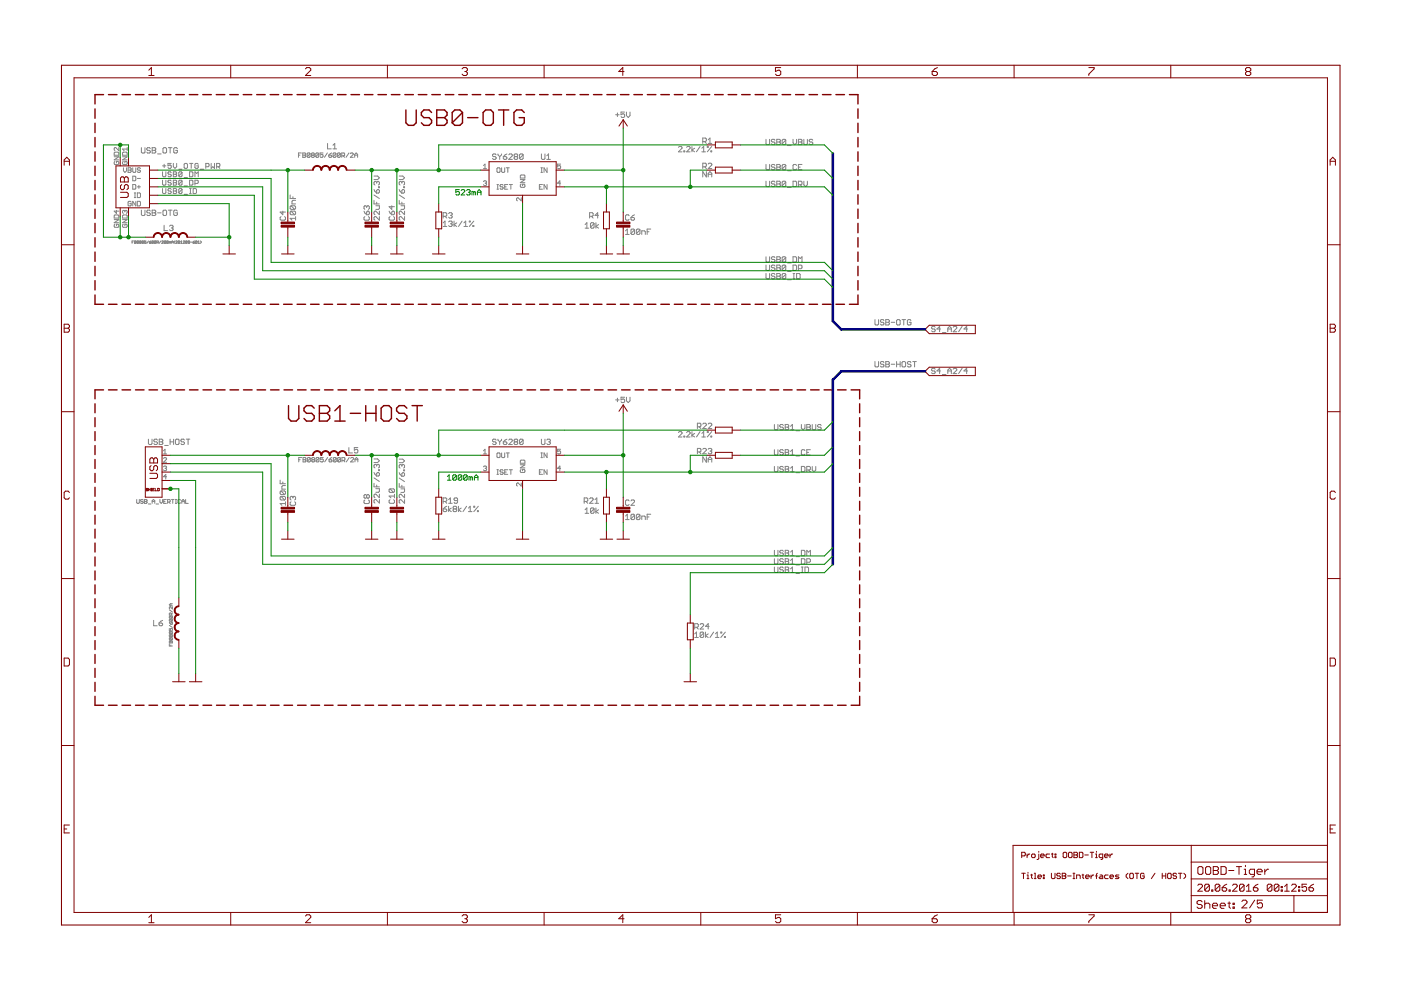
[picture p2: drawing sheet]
<svg xmlns="http://www.w3.org/2000/svg" width="420mm" height="297mm" viewBox="0 0 420 297" stroke-linecap="round" stroke-linejoin="round" font-family="sans-serif">
<g fill="none" stroke="#808080" stroke-width=".3">
<path d="M184.6 34.4h1.1M185.2 33.8v1.1M187.3 33.6h-1.1v.8l.8-.3 .3 .3v.5l-.3 .3h-.5l-.3-.3M187.9 33.6v1l.5 .6 .5-.6v-1M34.2 47h1.4l-1.4 .9h1.4M34.5 45.6h.9l.2 .2v.7h-1.4v-.7zM34.5 48.4l-.3 .2 .3 .7h.9l.2-.7-.7-.2v.5M35.6 44.2v.9l-.9-.9-.5 .2 .3 .7M36.7 47h1.4l-1.4 .9h1.4M37 48.4l-.3 .2 .3 .7h.9l.2-.7-.7-.2v.5M37 45.6h.9l.2 .2v.7h-1.4v-.7zM37 50.3v.9l.5 .5 .5-.5v-.9"/>
<path d="M38.1 44.2v.9M38.1 44.7h-1.4l.5 .4M38.4 50.3h.7l.2 .2-.2 .5 .2 .4-.2 .3h-.7zM38.4 51h.7M39.8 52.8h.7l.2 .2v1l-.2 .2h-.7zM39.8 55.3h.7l.2 .2v1l-.2 .2h-.7zM39.8 50.3v1.1l.2 .3 .7-.3v-1.1M40.3 59.2h.4M40.3 57.8h.4M40.5 57.8v1.4M41.2 56h.9M41.2 57.8h.7l.2 .3v.9l-.2 .2h-.7z"/>
<path d="M41.2 53.5h.9M41.7 55.5v1M42.1 50.5l-.7-.2-.2 .5 .7 .2 .2 .4-.2 .3-.7-.3M42.4 44.3v1.3l.3 .3h.5l.3-.3v-1.3M45.1 44.5l-.3-.2h-.5l-.3 .5 .3 .3h.5l.3 .5-.3 .3h-.5l-.3-.3M45.6 44.3h.8l.3 .2-.3 .6 .3 .5-.3 .3h-.8zM45.6 45.1h.8M47.3 46.1h1M48.7 51.5v1.2l.3 .3h.5l.2-.3v-1.2M48.7 54v1.2l.3 .3h.5l.2-.3v-1.2M48.7 56.5v1.3l.3 .2h.5l.2-.2v-1.3M48.7 49.7h1"/>
<path d="M49.1 44.3h.6l.3 .2v1.1l-.3 .3h-.6l-.2-.3v-1.1zM49.2 49.2v1M50.5 44.3h1.1M51 44.3v1.6M51.4 51.8l-.3-.3h-.5l-.2 .5 .2 .2h.5l.3 .5-.3 .3h-.5l-.2-.3M51.4 49h-1v.7l.7-.2 .3 .7-.3 .3h-.5l-.2-.3M51.4 54.3l-.3-.3h-.5l-.2 .3 .2 .5h.5l.3 .2-.3 .5h-.5l-.2-.3M51.4 56.8l-.3-.3h-.5l-.2 .3 .2 .5h.5l.3 .2-.3 .5h-.5l-.2-.2M52 49v1l.5 .5 .5-.5v-1M52 51.5h.7l.3 .3-.3 .4 .3 .5-.3 .3h-.7zM52 54h.7l.3 .3-.3 .5 .3 .4-.3 .3h-.7zM52 56.5h.7l.3 .3-.3 .5 .3 .5-.3 .2h-.7z"/>
<path d="M52 52.2h.7M52 54.8h.7M52 57.3h.7M53.2 44.5l-.3-.2h-.5l-.3 .2v1.1l.3 .3h.5l.3-.3v-.5h-.5M53.6 50.7h1M54.6 54.3v.9l-.2 .3h-.6l-.2-.3M54.6 54.3l-.2-.3h-.6l-.2 .3v.9M54.6 51.8l-.2-.3h-.6l-.2 .3v.9M54.6 56.8l-.2-.3h-.6l-.2 .3v1M54.6 51.8v.9l-.2 .3h-.6l-.2-.3M54.6 56.8v1l-.2 .2h-.6l-.2-.2M54.6 54.3l-1 .9"/>
<path d="M54.6 51.8l-1 .9M54.6 56.8l-1 1M55.2 55.7h1M55.2 53.2h1M55.2 58.3h1M55.5 49h.5l.2 .2v1l-.2 .3-.8-.3v-1zM56.9 51.5h.7l.2 .3v.9l-.2 .3h-.7zM56.9 54h.7l.2 .3v.9l-.2 .3h-.7zM56.9 58h.4M56.9 56.5h.4M56.9 49h.9M57.1 56.5v1.5"/>
<path d="M57.3 49v1.5M57.9 56.5h.8l.2 .3v1l-.2 .2h-.8zM58.5 55h.7l.3-.2v-.5l-.3-.3h-.7v1.5M58.5 53v-1.5l.5 .5 .5-.5v1.5M59.5 49.2l-.3-.2h-.5l-.2 .2v1l.2 .3 .8-.3v-.5h-.5M60.1 50.7h1M61.7 50h.8l.2-.3-.2-.7h-.8v1.5M63.3 49v1.5l.5-.5 .5 .5v-1.5M65 50h.7l.2-.3-.2-.7h-.7v1.5M65.4 50l.5 .5M87 58.4v1.1h1.6M87.8 59v.5"/>
<path d="M89.5 46.5h.5M90.4 45.8h-.9v1.4M90.8 45.8h.7l.2 .3-.2 .4 .2 .4-.2 .3h-.7zM90.8 46.5h.7M93 46.1l-.7-.3-.2 .3v.8M93 46.1v.8l-.2 .3-.7-.3M93 46.1l-.9 .8M93.6 46.5l-.2-.2 .2-.5 .7 .3-.2 .4M93.6 46.5h.5M93.6 46.5l-.2 .2 .2 .5 .7-.3-.2-.4M95.6 46.1l-.7-.3-.2 .3v.8M95.6 46.1v.8l-.2 .3-.7-.3"/>
<path d="M95.6 46.1l-.9 .8M96.9 45.8h-.9v.7l.4-.2 .5 .2-.3 .7-.6-.3M98.2 45.8l-.9 1.4M98.2 43v1.6h1.1M98.6 46.5h.7l.2 .4-.7 .3zM99.5 45.8l-.9 .7M99.9 44.6h1M99.9 43.5l.5-.5v1.6M100.8 46.1l-.7-.3-.2 .3v.8M100.8 46.1v.8l-.3 .3-.6-.3M100.8 46.1l-.9 .8M102.1 46.1l-.7-.3-.2 .3v.8"/>
<path d="M102.1 46.1v.8l-.3 .3-.6-.3M102.1 46.1l-.9 .8M102.5 46.7h.6l.3-.2-.3-.7h-.6v1.4M102.9 46.7l.5 .5M104.6 45.8l-.8 1.4M105.1 46.1l.2-.3 .6 .3-.8 1.1h.8M106.4 46.5h.9M106.4 47.2v-.9l.4-.5 .5 .5v.9M112.2 52.8h1l.6 .5-.6 .5h-1M112.2 58.4l1.6 1.1M112.2 56.8l.8 1.1M113 54.7l-.3-.3-.5 .3v.5l.2 .3"/>
<path d="M113 57.1l.2-.3 .6 .3v.5l-.3 .3h-.5zM113 54.7l.2-.3 .6 .3v.5l-.3 .3M113 54.7v.2M113.5 56h.3v.3h-.3zM119.7 58.4l1.6 1.1M119.7 56.8l.8 1.1M119.7 52.8h1.1l.5 .5-.5 .5h-1.1M120.5 54.7l.3-.3 .5 .3v.5l-.2 .3M120.5 54.7l-.3-.3-.5 .3v.5l.3 .3M120.5 54.7v.2M120.8 56.8l.5 .3v.5l-.2 .3h-.6v-.8zM121.1 56h.2v.3h-.2z"/>
<path d="M145 50.6h.9M145 54.4l.7-.2 .2 .2-.2 .5M145 49.6l.5-.4v1.4M145.5 54.9h.2M145.7 54.9l.2 .2-.2 .5-.7-.2M148.8 46.4l-.3-.3h-.5l-.3 .3 .3 .5h.5l.3 .3-.3 .6h-.5l-.3-.3M149 55.3h.5M149 56.7h.5M149 50.5l.3-.2 .7 .2v.9l-.3 .3-.7-.3zM149.3 55.3v1.4M149.3 46.1v.3l.6 .5M149.9 46.9v.9"/>
<path d="M150.4 46.1v.3l-.5 .5M150.4 50.3v1.1l.3 .3 .7-.3v-1.1M150.9 55.5l-.2-.2-.7 .2 .2 .5 .7 .2-.2 .5-.7-.2M150.9 46.9h.8l.3 .6-.3 .3h-.5l-.3-.3zM151.4 56h.4M151.8 50.3h.9M152 46.1l-1.1 .8M152.3 55.3h-.9v1.4h.9M152.3 50.3v1.4M152.6 46.4l.2-.3h.6l.2 .3v.3l-1 1.1h1M152.7 55.3h1M153.2 55.3v1.4"/>
<path d="M154.5 46.9l-.3-.2 .3-.6h.5l.3 .3-.3 .5M154.5 46.9l-.3 .3 .3 .6h.5l.3-.3-.3-.6M154.5 46.9h.5M156 53.8h1.4l-1.4 1h1.4M156.3 55.2l-.3 .3 .3 .7h.9l.2-.3-.2-.7h-.5v.5M156.3 52.5h.9l.2 .2v.7h-1.4v-.7zM156.3 59.3v.9l-.9-.9-.5 .2 .3 .7M156.9 46.4v1.1l-.3 .3h-.5l-.3-.3M156.9 46.4l-.3-.3h-.5l-.3 .3v1.1M156.9 46.4l-1.1 1.1M161.8 56h.4M162.2 51.7h.5"/>
<path d="M162.2 50.3h.5M162.4 46.1v1.4l.2 .3h.6l.2-.3v-1.4M162.5 50.3v1.4M162.7 55.3h-.9v1.4h.9M164 47.8h1.1M164 46.7l.5-.6v1.7M164.1 50.3v1.4l-.9-1.4v1.4M164.1 55.3v1.4l-.9-1.4v1.4M168.1 54.9h-.9l.7-.7v1.4M168.1 49.2h-.9v.7l.5-.3 .4 .3-.2 .7-.7-.3M203.5 44.2l.2-.3h.6l.2 .3v.2l-1 1.1h1M205.1 45.2h.3v.3h-.3z"/>
<path d="M205.9 44.2l.3-.3h.5l.3 .3v.2l-1.1 1.1h1.1M207.5 43.9v1.6M208.3 44.4l-.8 .6 .8 .5M210 43.9l-1.1 1.6M210.5 45.5h1.1M210.5 44.4l.5-.5v1.6M210.8 42.4h.8l.2-.2v-.6l-.2-.2h-.8v1.6M210.8 50h.8l.2-.3v-.5l-.2-.3h-.8v1.6M211.3 42.4l.5 .6M211.3 50l.5 .5M211.8 51.4v1.6l-1-1.6v1.6M212.1 43.9h.3v.3h-.3z"/>
<path d="M212.4 49.2l.2-.3h.6l.3 .3v.2l-1.1 1.1h1.1M212.4 53v-1l.5-.6 .6 .6v1M212.4 52.2h1.1M212.4 41.9l.5-.5v1.6M212.4 43h1.1M213.2 45.2h.2v.3h-.2zM213.4 43.9l-1.3 1.6M229.7 41.8v1.3l.3 .3h.5l.3-.3v-1.3M229.7 49.3v1.3l.3 .3h.5l.3-.3v-1.3M229.7 54.3v1.4l.3 .2h.5l.3-.2v-1.4M232.4 49.6l-.3-.3h-.5l-.3 .5 .3 .3h.5l.3 .5-.3 .3h-.5l-.3-.3M232.4 42l-.3-.2h-.5l-.3 .2 .3 .6h.5l.3 .2-.3 .6h-.5l-.3-.3"/>
<path d="M232.4 54.6l-.3-.3h-.5l-.3 .3 .3 .5h.5l.3 .3-.3 .5h-.5l-.3-.2M233 49.3h.8l.2 .3-.2 .5 .2 .5-.2 .3h-.8zM233 41.8h.8l.2 .2-.2 .6 .2 .5-.2 .3h-.8zM233 54.3h.8l.2 .3-.2 .5 .2 .6-.2 .2h-.8zM233 55.1h.8M233 42.6h.8M233 50.1h.8M235.6 49.6l-.2-.3h-.6l-.2 .3v1M235.6 42l-.2-.2h-.6l-.2 .2v1.1M235.6 54.6l-.2-.3h-.6l-.2 .3v1.1M235.6 42v1.1l-.2 .3h-.6l-.2-.3M235.6 49.6v1l-.2 .3h-.6l-.2-.3"/>
<path d="M235.6 54.6v1.1l-.2 .2h-.6l-.2-.2M235.6 54.6l-1 1.1M235.6 42l-1 1.1M235.6 49.6l-1 1M236.2 56.2h1.1M236.2 43.6h1.1M236.2 51.2h1.1M237.8 41.8v1l.6 .6 .5-.6v-1M237.8 54.3h.8l.3 .3v1.1l-.3 .2h-.8zM238.9 49.6l-.3-.3h-.5l-.3 .3v1l.3 .3h.5l.3-.3M239.4 41.8h.8l.3 .2-.3 .6 .3 .5-.3 .3h-.8zM239.4 55.4h.8l.3-.3v-.5l-.3-.3h-.8v1.6"/>
<path d="M239.4 42.6h.8M239.4 50.1h.6M240 55.4l.5 .5M240.5 49.3h-1.1v1.6h1.1M241.1 41.8v1.3l.2 .3h.6l.2-.3v-1.3M241.1 54.3v1.1l.5 .5 .5-.5v-1.1M243.8 42l-.3-.2h-.5l-.3 .2 .3 .6h.5l.3 .2-.3 .6h-.5l-.3-.3M34.2 65.8h1.4l-1.4 1h1.4M34.5 67.2l-.3 .3 .3 .6h.9l.2-.2-.2-.7h-.5v.5M34.5 64.4h.9l.2 .3v.7h-1.4v-.7zM34.9 63.1v.9l-.7-.7h1.4M36.7 65.8h1.4l-1.4 1h1.4"/>
<path d="M36.7 64.7l.3-.3h.9l.2 .3v.7h-1.4zM37 67.2l-.3 .3 .3 .6h.9l.2-.2-.2-.7h-.5v.5M37.4 63.3l-.2-.2-.5 .2 .3 .7M37.4 63.3l.3-.2 .4 .2-.2 .7M37.4 63.3v.2M39.3 60.6l-.2-.3-.7 .3v.9l.7 .2 .2-.7h-.4M39.6 72.6h.2M40.1 72.2h-.5v.7M40.3 72.2l.5 .1-.1 .6h-.4zM40.3 72.6h.4M40.7 60.3v1.4l-.9-1.4v1.4M41.2 60.3h.7l.2 .3v.9l-.2 .2h-.7z"/>
<path d="M41.6 72.3h-.5v.5M41.6 72.3l-.2 .6-.3-.1M41.6 72.3l-.5 .5M42 72.6v-.4l.3 .1-.1 .3M42 72.6h.2M42 72.6v.3l.3-.1-.1-.2M42.4 63v1.3l.3 .3h.5l.3-.3v-1.3M43.1 72.3h-.5v.5M43.1 72.3l-.2 .6-.3-.1M43.1 72.3l-.5 .5M43.8 72.2h-.5v.4h.5l-.1 .3-.4-.1M44.5 72.2l-.5 .7"/>
<path d="M44.8 72.6h.3l.2 .2-.4 .1zM45.1 63.3l-.3-.3h-.5l-.3 .5 .3 .3h.5l.3 .5-.3 .3h-.5l-.3-.3M45.3 72.2l-.5 .4M45.6 63h.8l.3 .3-.3 .5 .3 .5-.3 .3h-.8zM45.6 63.8h.8M46 72.3h-.5v.5M46 72.3l-.1 .6-.4-.1M46 72.3l-.5 .5M46.8 72.3h-.5v.5M46.8 72.3l-.2 .6-.3-.1M46.8 72.3l-.5 .5M47 72.7h.4l.1-.4-.5-.1v.7"/>
<path d="M47.2 72.7l.3 .2M47.3 63.8h1M48.2 72.2l-.4 .7M48.5 72.3h.5l-.5 .6h.5M48.9 63.3l.2-.3h.6l.3 .3v1l-.3 .3h-.6l-.2-.3zM49.2 67.5v1.6h1.1M49.7 72.3h-.5v.5M49.7 72.3l-.1 .6-.4-.1M49.7 72.3l-.5 .5M50.5 72.3h-.5v.5M50.5 72.3l-.2 .6-.3-.1M50.5 72.3l-.5 .5"/>
<path d="M50.5 63h1.1M50.8 67.8l.3-.3h.5l.3 .3-.3 .5M50.9 72.6l-.2-.1v.4M50.9 72.6v.3M50.9 72.6h.3v.3M51 63v1.6M51.4 68.3h.2M51.5 72.6h.4M51.5 72.9l.2-.7 .2 .3v.4M51.6 68.3l.3 .3-.3 .5h-.5l-.3-.2M52.4 72.2l-.2 .3 .2 .4M52.7 72.3h.5l-.5 .6h.5"/>
<path d="M53.2 63.3l-.3-.3h-.5l-.3 .3v1l.3 .3h.5l.3-.3v-.5h-.5M53.9 72.3h-.5v.5M53.9 72.3l-.1 .6-.4-.1M53.9 72.3l-.5 .5M54.2 72.9h.5M54.2 72.5l.2-.3v.7M54.9 72.3h.5l-.5 .6h.5M56.1 72.3h-.5v.5M56.1 72.3l-.1 .6-.4-.1M56.1 72.3l-.5 .5M56.9 72.6l-.5-.1 .1-.3 .4 .1v.5h-.5M57.1 72.6h.5"/>
<path d="M57.9 72.6h.3l.2 .2-.4 .1zM58.4 72.2l-.5 .4M59.1 72.3h-.5v.5M59.1 72.3l-.1 .6-.4-.1M59.1 72.3l-.5 .5M59.4 72.9h.4M59.4 72.5l.2-.3v.7M60.1 72.2l.2 .3-.2 .4M84.3 64.9l-.3 .3v.5l.3 .3h1l.3-.3v-.5l-.3-.3M84.8 63.3v1.1l-.8-.8h1.6M87.3 61.7h1.1l.2 .3v.5l-.2 .3M87.3 63.3h1.1l.2 .3v.5l-.2 .3"/>
<path d="M87.3 63.3l-.3 .3v.5l.3 .3h1.1M87.3 61.7l-.3 .3v.5l.3 .3h1.1M87.3 63.3l1.1 1.1M87.3 61.7l1.1 1.1M88.6 65.4h-1.6l.6 .6M88.6 64.9v1.1M88.6 60h-.8l-.2 .3v.8h1M109.2 63.3l.8 1.1M109.4 64.9l-.2 .3v.5l.2 .3h1.1l.3-.3v-.5l-.3-.3M110 62l-.3-.3-.5 .3v.5l.2 .3M110 62l.2-.3 .6 .3v.5l-.3 .3M110 62v.2"/>
<path d="M110.2 63.3l.6 .3v.5l-.3 .3h-.5v-.8zM112.2 60v1.1h1.6M112.7 61.7h1.1v.8l-.3 .3h-.8M113 60.6v.5M113.8 64.9v1.1l-1.1-1.1-.5 .3v.5l.2 .3M113.8 63.3v1.1l-1.1-1.1h-.3l-.2 .3v.5l.2 .3M116.7 63.3l.8 1.1M117 64.9l-.3 .3v.5l.3 .3h1l.3-.3v-.5l-.3-.3M117.5 63.6l.3-.3 .5 .3v.5l-.3 .3h-.5zM117.5 61.7v1.1l-.8-.8h1.6M119.7 60v1.1h1.6M120.2 61.7h1.1v.8l-.2 .3h-.9"/>
<path d="M120.5 60.6v.5M121.3 63.3v1.1l-1.1-1.1-.5 .3v.5l.3 .3M121.3 64.9v1.1l-1.1-1.1-.5 .3v.5l.3 .3M132.9 66.8l.6-.5v1.6M132.9 67.9h1.1M132.9 64.8h.8l.3-.2v-.6l-.3-.2h-.8v1.6M133.5 64.8l.5 .6M134.5 66.5l.3-.2h.5l.3 .2-.3 .6M134.5 64l.3-.2h.5l.3 .2-.3 .6M135.1 67.1h.2M135.1 64.6h.2M135.3 67.1l.3 .2-.3 .6h-.5l-.3-.3"/>
<path d="M135.3 64.6l.3 .2-.3 .6h-.5l-.3-.3M136.2 66.3v1.6M137 66.8l-.8 .5 .8 .6M138.6 66.3l-1.1 1.6M139.1 67.9h1.1M139.1 66.8l.6-.5v1.6M140.7 66.3h.3v.2h-.3zM141.8 67.6h.3v.3h-.3zM142.1 66.3l-1.4 1.6M175.5 67.3l.5-.5v1.6M175.5 68.4h1.1M176.8 64.8h.8l.3-.2v-.6l-.3-.2h-.8v1.6"/>
<path d="M177.4 64.8l.5 .6M178.2 67v1.1l-.3 .3h-.5l-.3-.3M178.2 67l-.3-.2h-.5l-.3 .2v1.1M178.2 67l-1.1 1.1M178.7 66.8v1.6M179.5 67.3l-.8 .5 .8 .6M179.5 64.6h-1.1l.8-.8v1.6M187.6 69.2l.5-.5v1.6M187.6 70.3h1.1M188.7 64.6l-.3-.2h-.5l-.3 .2v1.1l.3 .3h.5l.3-.3M189.2 65.2h.8l.3 .5-.3 .3h-.5l-.3-.3zM190.3 68.9v1.1l-.3 .3h-.5l-.3-.3"/>
<path d="M190.3 68.9l-.3-.2h-.5l-.3 .2v1.1M190.3 68.9l-1.1 1.1M190.3 64.4l-1.1 .8M191.9 68.9v1.1l-.3 .3h-.5l-.3-.3M191.9 68.9l-.3-.2h-.5l-.3 .2v1.1M191.9 68.9l-1.1 1.1M192.5 70.3v-1.1h.8l.2 .3v.8M194.1 69.5h.5M195.2 68.7h-1.1v1.6M229.7 77v1.3l.3 .3h.5l.3-.3v-1.3M229.7 79.5v1.3l.3 .3h.5l.3-.3v-1.3M232.4 77.2l-.3-.2h-.5l-.3 .2 .3 .6h.5l.3 .2-.3 .6h-.5l-.3-.3"/>
<path d="M232.4 79.7l-.3-.2h-.5l-.3 .2 .3 .6h.5l.3 .2-.3 .6h-.5l-.3-.3M233 79.5h.8l.2 .2-.2 .6 .2 .5-.2 .3h-.8zM233 77h.8l.2 .2-.2 .6 .2 .5-.2 .3h-.8zM233 77.8h.8M235.6 79.7v1.1l-.2 .3h-.6l-.2-.3M235.6 79.7l-.2-.2h-.6l-.2 .2v1.1M235.6 77.2l-.2-.2h-.6l-.2 .2v1.1M235.6 77.2v1.1l-.2 .3h-.6l-.2-.3M235.6 79.7l-1 1.1M235.6 77.2l-1 1.1M236.2 78.8h1.1M237.8 79.5h.8l.3 .2v1.1l-.3 .3h-.8z"/>
<path d="M237.8 77h.8l.3 .2v1.1l-.3 .3h-.8zM239.4 78.6v-1.6l.6 .5 .5-.5v1.6M229.7 82v1.3l.3 .3h.5l.3-.3v-1.3M232.4 82.3l-.3-.3h-.5l-.3 .3 .3 .5h.5l.3 .3-.3 .5h-.5l-.3-.3M233 80.3h.8M233 82h.8l.2 .3-.2 .5 .2 .5-.2 .3h-.8zM233 82.8h.8M235.6 82.3l-.2-.3h-.6l-.2 .3v1M235.6 82.3v1l-.2 .3h-.6l-.2-.3M235.6 82.3l-1 1M236.2 81.3h1.1M236.2 83.9h1.1"/>
<path d="M237.8 83.6h.6M237.8 82h.6M238.1 82v1.6M238.9 82h.8l.3 .3v1l-.3 .3h-.8zM239.4 80.5h.8l.3-.2v-.6l-.3-.2h-.8v1.6M262.4 95.8v1.4l.3 .2h.5l.3-.2v-1.4M265.1 96.1l-.3-.3h-.5l-.3 .6 .3 .2h.5l.3 .6-.3 .2h-.5l-.3-.2M265.6 95.8h.8l.3 .3-.3 .5 .3 .6-.3 .2h-.8zM265.6 96.6h.8M267.3 96.6h1M269.2 95.8h.5l.3 .3v1.1l-.3 .2h-.5l-.3-.2v-1.1zM270.5 95.8h1.1"/>
<path d="M271 95.8v1.6M273.2 96.1l-.3-.3h-.5l-.3 .3v1.1l.3 .2h.5l.3-.2v-.6h-.5M280.5 98.1l-.3-.3h-.5l-.3 .3 .3 .5h.5l.3 .3-.3 .5h-.5l-.3-.2M282.1 98.6h-1.1l.8-.8v1.6M282.6 99.7h1.1M284.2 98.6h1.1M284.2 99.4v-1l.6-.6 .5 .6v1M285.9 98.1l.2-.3h.6l.2 .3v.3l-1 1h1M288.5 97.8l-1 1.6M290.2 98.6h-1.1l.8-.8v1.6M184.6 119.9h1.1M185.2 119.3v1.1"/>
<path d="M187.3 119.1h-1.1v.8l.6-.3 .5 .3v.5l-.3 .3h-.5l-.3-.3M187.9 119.1v1l.5 .6 .5-.6v-1M262.4 108.4v1.3l.3 .3h.5l.3-.3v-1.3M265.1 108.6l-.3-.2h-.5l-.3 .5 .3 .3h.5l.3 .5-.3 .3h-.5l-.3-.3M265.6 108.4h.8l.3 .2-.3 .6 .3 .5-.3 .3h-.8zM265.6 109.2h.8M267.3 109.2h1M268.9 109.2h1.1M268.9 108.4v1.6M270 108.4v1.6M270.5 108.6l.3-.2h.5l.3 .2v1.1l-.3 .3h-.5l-.3-.3zM273.2 108.6l-.3-.2h-.5l-.3 .2 .3 .6h.5l.3 .3-.3 .5h-.5l-.3-.3"/>
<path d="M273.7 108.4h1.1M274.3 108.4v1.6M280.5 110.7l-.3-.3h-.5l-.3 .3 .3 .5h.5l.3 .3-.3 .5h-.5l-.3-.3M282.1 111.2h-1.1l.8-.8v1.6M282.6 112.3h1.1M284.2 112v-1.1l.6-.5 .5 .5v1.1M284.2 111.2h1.1M285.9 110.7l.2-.3h.6l.2 .3v.2l-1 1.1h1M288.5 110.4l-1 1.6M290.2 111.2h-1.1l.8-.8v1.6M44.5 131.6v1.4l.3 .2h.5l.3-.2v-1.4M47.2 131.9l-.3-.3h-.5l-.3 .6 .3 .2h.5l.3 .6-.3 .2h-.5l-.3-.2"/>
<path d="M47.8 131.6h.8l.2 .3-.2 .5 .2 .6-.2 .2h-.8zM47.8 132.4h.8M49 137.4l.3-.2 .7 .2-1 1.2h1M49 139.9l.7-.2 .3 .2-.3 .5M49 135.1l.5-.4v1.4M49 136.1h1M49.4 133.5h1.1M51 131.6v1.6M51 132.4h1.1M52.1 131.6v1.6M52.6 131.9l.3-.3h.5l.3 .3v1.1l-.3 .2h-.5l-.3-.2zM55.3 131.9l-.2-.3h-.6l-.2 .3 .2 .5h.6l.2 .3-.2 .5h-.6l-.2-.2"/>
<path d="M55.9 131.6h1M56.4 131.6v1.6M89.6 137.8h.4M90.5 137.1h-.9v1.4M90.9 137.1h.6l.3 .3-.3 .4 .3 .4-.3 .3h-.6zM90.9 137.8h.6M93.1 137.4l-.3-.3-.6 .3v.8M93.1 137.4v.8l-.3 .3-.6-.3M93.1 137.4l-.9 .8M93.7 137.8l-.2-.2 .2-.5 .7 .3-.3 .4M93.7 137.8h.4M93.7 137.8l-.2 .2 .2 .5 .7-.3-.3-.4"/>
<path d="M95.7 137.4l-.3-.3-.6 .3v.8M95.7 137.4v.8l-.3 .3-.6-.3M95.7 137.4l-.9 .8M96.9 137.1h-.8v.7l.6-.2 .2 .6-.2 .3-.6-.3M98.3 137.1l-.9 1.4M98.7 137.8h.6l.2 .4-.6 .3zM99.5 137.1l-.8 .7M100.8 137.4l-.2-.3-.6 .3v.8M100.8 137.4v.8l-.2 .3-.6-.3M100.8 137.4l-.8 .8M102.1 137.4l-.2-.3-.6 .3v.8M102.1 137.4v.8l-.2 .3-.6-.3"/>
<path d="M102.1 137.4l-.8 .8M102.6 138h.6l.2-.6-.2-.3h-.6v1.4M103 138l.4 .5M104.6 134.2v1.6h1.1M104.7 137.1l-.8 1.4M105.2 137.4l.2-.3 .6 .3-.8 1.1h.8M106.4 138.5v-.9l.5-.5 .4 .5v.9M106.4 137.8h.9M107.3 134.2h-1v.8l.8-.3 .2 .3v.5l-.2 .3h-.6l-.2-.3M112.2 137.6h1l.6 .5-.6 .5h-1M113 139.4l.2-.2 .6 .2v.6l-.3 .3M113 139.4l-.3-.2-.5 .2v.6l.2 .3"/>
<path d="M113 139.4v.3M119.7 137.6h1.1l.5 .6-.5 .5h-1.1M120.5 139.5l.3-.3 .5 .3v.5l-.2 .3M120.5 139.5l-.3-.3-.5 .3v.5l.3 .3M120.5 139.5v.3M145 139.9l.7-.2 .2 .2-.2 .5M145 135.1l.5-.4v1.4M145 136.1h.9M148.8 131.9l-.3-.3h-.5l-.3 .6 .3 .2h.5l.3 .6-.3 .2h-.5l-.3-.2M149 136l.3-.2 .7 .2v.9l-.3 .3-.7-.3zM149.3 131.6v.3l.6 .5M149.9 132.4v.8"/>
<path d="M150.4 131.6v.3l-.5 .5M150.4 135.8v1.1l.3 .3 .7-.3v-1.1M150.9 132.4h.8l.3 .6-.3 .2h-.5l-.3-.2zM151.8 135.8h.9M152 131.6l-1.1 .8M152.3 135.8v1.4M152.6 131.9l.2-.3h.6l.2 .3v.3l-1 1h1M154.5 132.4l-.3-.2 .3-.6h.5l.3 .3-.3 .5M154.5 132.4l-.3 .3 .3 .5h.5l.3-.2-.3-.6M154.5 132.4h.5M156 139.3h1.4l-1.4 1h1.4M156.3 137.9h.9l.2 .3v.7h-1.4v-.7z"/>
<path d="M156.9 131.9l-.3-.3h-.5l-.3 .3v1.1M156.9 131.9v1.1l-.3 .2h-.5l-.3-.2M156.9 131.9l-1.1 1.1M162.2 137.2h.5M162.2 135.8h.5M162.4 131.6v1.4l.2 .2h.6l.2-.2v-1.4M162.5 135.8v1.4M164 131.9l.3-.3h.5l.3 .3-.3 .5M164.1 135.8v1.4l-.9-1.4v1.4M164.5 132.4h.3M164.8 132.4l.3 .3-.3 .5h-.5l-.3-.2M168.1 134.7h-.9v.7l.5-.3 .4 .3-.2 .7-.7-.3"/>
<path d="M203.5 129.6l.2-.2h.6l.2 .2v.3l-1 1.1h1M205.1 130.7h.3v.3h-.3zM205.9 129.6l.3-.2h.5l.3 .2v.3l-1.1 1.1h1.1M207.5 129.4v1.6M208.3 129.9l-.8 .6 .8 .5M209.1 127.9h.9l.2-.2v-.6l-.2-.2h-.9v1.6M209.1 135.5h.9l.2-.3v-.5l-.2-.3h-.9v1.6M209.7 127.9l.5 .6M209.7 135.5l.5 .5M210 129.4l-1.1 1.6M210.5 129.9l.5-.5v1.6M210.5 131h1.1"/>
<path d="M210.8 127.1l.2-.2h.6l.2 .2v.3l-1 1.1h1M210.8 134.7l.2-.3h.6l.2 .3v.2l-1 1.1h1M211.8 136.9v1.6l-1-1.6v1.6M212.1 129.4h.3v.2h-.3zM212.4 127.1l.2-.2h.6l.3 .2v.3l-1.1 1.1h1.1M212.4 134.7l.2-.3h.6l.3 .3-.3 .5M212.4 138.5v-1l.5-.6 .6 .6v1M212.4 137.7h1.1M212.9 135.2h.3M213.2 130.7h.2v.3h-.2zM213.2 135.2l.3 .3-.3 .5h-.6l-.2-.3M213.4 129.4l-1.3 1.6"/>
<path d="M232.2 127.2v1.4l.3 .2h.5l.3-.2v-1.4M232.2 134.8v1.3l.3 .3h.5l.3-.3v-1.3M232.2 139.8v1.3l.3 .3h.5l.3-.3v-1.3M234.9 127.5l-.2-.3h-.6l-.3 .6 .3 .2h.6l.2 .6-.2 .2h-.6l-.3-.2M234.9 135l-.2-.2h-.6l-.3 .2 .3 .6h.6l.2 .2-.2 .6h-.6l-.3-.3M235.5 139.8h.8l.2 .3-.2 .5 .2 .5-.2 .3h-.8zM235.5 127.2h.8l.2 .3-.2 .5 .2 .6-.2 .2h-.8zM235.5 134.8h.8l.2 .2-.2 .6 .2 .5-.2 .3h-.8zM235.5 128h.8M235.5 135.6h.8M237.1 127.8l.5-.6v1.6M237.1 135.3l.5-.5v1.6"/>
<path d="M237.1 128.8h1.1M237.1 136.4h1.1M238.7 129.1h1.1M238.7 136.7h1.1M240.3 139.8h.8l.3 .3v1l-.3 .3h-.8zM240.3 127.2v1.1l.6 .5 .5-.5v-1.1M241.4 135l-.3-.2h-.5l-.3 .2v1.1l.3 .3h.5l.3-.3M242 127.2h.8l.2 .3-.2 .5 .2 .6-.2 .2h-.8zM242 128h.8M242 135.6h.5M243 134.8h-1v1.6h1M243.6 127.2v1.4l.2 .2h.6l.2-.2v-1.4"/>
<path d="M243.6 139.8v1.1l.5 .5 .5-.5v-1.1M246.3 127.5l-.3-.3h-.5l-.3 .3 .3 .5h.5l.3 .3-.3 .5h-.5l-.3-.2M41 149.7v1l.2 .2 .6-.2v-1M42.9 149.9l-.1-.2-.6 .2 .2 .4 .5 .2-.1 .4-.6-.2M43.3 149.7l.8 .2-.2 .4 .2 .4-.2 .2h-.6zM43.3 150.3h.6M44.5 151.1h.8M45.6 150.9v-.8l.4-.4 .4 .4v.8M45.6 150.3h.8M46.8 151.1h.8M48 149.7v.8l.3 .4 .4-.4v-.8M49.1 150.3h.4"/>
<path d="M49.5 140.4h.2M49.7 140.4l.3 .2-.3 .5-.7-.3M49.9 149.7h-.8v1.2h.8M50 142.9h-1l.7-.7v1.4M50.3 150.5h.5l.2-.2-.2-.6h-.5v1.2M50.7 150.5l.3 .4M51.4 149.7h.8M51.8 149.7v1.2M52.6 150.9h.4M52.6 149.7h.4M52.8 149.7v1.2M54.1 149.9l-.2-.2-.5 .2v.8l.2 .2 .5-.2"/>
<path d="M54.5 150.3h.8M54.5 150.9v-.8l.4-.4 .4 .4v.8M55.7 149.7v1.2h.8M84 143.9v1.1h1.6M84.3 147.2l-.3 .2v.6l.3 .2h1M84.3 148.8h1l.3 .3v.5l-.3 .3M84.3 147.2h1l.3 .2v.6l-.3 .2M84.3 148.8l-.3 .3v.5l.3 .3h1M84.3 148.8l1 1.1M84.3 147.2l1 1M84.8 144.5v.5M85.6 150.9h-1.6l.5 .6"/>
<path d="M85.6 150.4v1.1M85.6 145.5h-.8l-.3 .3v.8h1.1M87.3 150.4l-.3 .3v.5l.3 .3h1.1l.2-.3v-.5l-.2-.3M87.8 149.1l.3-.3 .5 .3v.5l-.2 .3M87.8 149.1l-.2-.3-.6 .3v.5l.3 .3M87.8 149.1v.2M109.4 149.9l-.2 .2v.6l.2 .2h1.1l.3-.2v-.6l-.3-.2M110 148.5l-.3-.2-.5 .2v.6l.2 .2 .6-.2M110 148.5l.2-.2 .6 .2v.6l-.3 .2-.5-.2M110 148.5v.6M112.2 144.9v1h1.6M112.2 143.2l1.6 1.1"/>
<path d="M112.2 141.6l.8 1.1M112.7 146.5h1.1v.8l-.3 .3h-.8M113 141.9l.2-.3 .6 .3v.5l-.3 .3h-.5zM113 145.4v.5M113.5 140.8h.3v.3h-.3zM113.8 148.1v1.1l-1.1-1.1h-.3l-.2 .3v.5l.2 .3M113.8 149.7v1.1l-1.1-1.1h-.3l-.2 .3v.5l.2 .3M117 149.8l-.3 .3v.5l.3 .3h1l.3-.3v-.5l-.3-.3M117 146.5h1l.3 .3v.5l-.3 .3M117 146.5l-.3 .3v.5l.3 .3h1M117 146.5l1 1.1M118.3 148.1v1.1"/>
<path d="M118.3 148.7h-1.6l.5 .5M119.7 144.9v1.1h1.6M119.7 143.3l1.6 1.1M119.7 141.7l.8 1M120.2 146.5h1.1v.8l-.2 .3h-.9M120.5 145.5v.5M120.8 141.7l.5 .2v.6l-.2 .2h-.6v-.8zM121.1 140.9h.2v.2h-.2zM121.3 148.1v1.1l-1.1-1.1-.5 .3v.5l.3 .3M121.3 149.8v1.1l-1.1-1.1-.5 .3v.5l.3 .3M132.9 150.3h.8l.3-.2v-.6l-.3-.3h-.8v1.7M132.9 152.5h.8l.3 .6-.3 .3h-.5l-.3-.3z"/>
<path d="M133.5 150.3l.5 .6M134 151.7l-1.1 .8M134.5 150.9h1.1M134.5 151.7v1.7M134.5 149.8l.6-.6v1.7M135.3 152.3l-.8 .5 .8 .6M136.1 152.5l-.2 .3 .2 .6h.6l.3-.3-.3-.6M136.1 152.5h.6M136.1 152.5l-.2-.2 .2-.6h.6l.3 .3-.3 .5M137.2 150.1h-.8l-.2-.3 .2-.6h.6l.2 .3v1.1l-.2 .3h-.6l-.2-.3M137.5 151.7v1.7M138.3 152.3l-.8 .5 .8 .6"/>
<path d="M139.9 151.7l-1 1.7M140.5 152.3l.5-.6v1.7M140.5 153.4h1M142.1 151.7h.3v.3h-.3zM143.2 153.1h.2v.3h-.2zM143.4 151.7l-1.3 1.7M145.5 140.4h.2M145.7 140.4l.2 .2-.2 .5-.7-.3M149 140.8h.5M149 142.2h.5M149.3 140.8v1.4M150.9 141l-.2-.2-.7 .2 .2 .5 .7 .2-.2 .5-.7-.2"/>
<path d="M151.4 141.5h.4M152.3 140.8h-.9v1.4h.9M152.7 140.8h1M153.2 140.8v1.4M156.3 140.7l-.3 .2 .3 .7h.9l.2-.2-.2-.7h-.5v.5M156.3 144.8v.9l-.9-.9-.5 .2 .3 .7M161.8 141.5h.4M162.7 140.8h-.9v1.4h.9M164.1 140.8v1.4l-.9-1.4v1.4M168.1 140.4h-.9l.7-.7v1.4M175.2 150.3h.8l.3-.2v-.6l-.3-.3h-.8v1.7M175.5 152.8l.5-.5v1.6"/>
<path d="M175.5 153.9h1.1M175.7 150.3l.6 .6M176.8 149.5l.3-.3h.5l.3 .3v.3l-1.1 1.1h1.1M178.2 152.5l-.3-.2h-.5l-.3 .2v1.1M178.2 152.5v1.1l-.3 .3h-.5l-.3-.3M178.2 152.5l-1.1 1.1M178.4 150.9h1.1M178.4 149.8l.6-.6v1.7M178.7 152.3v1.6M179.5 152.8l-.8 .5 .8 .6M187.6 154.7l.5-.6v1.6M187.6 155.7h1.1"/>
<path d="M188.7 150.1l-.3-.2h-.5l-.3 .2v1.1l.3 .3h.5l.3-.3M189.2 150.1l.3-.2h.5l.3 .2v.3l-1.1 1.1h1.1M190.3 154.4l-.3-.3h-.5l-.3 .3v1.1M190.3 154.4v1.1l-.3 .2h-.5l-.3-.2M190.3 154.4l-1.1 1.1M191.9 154.4l-.3-.3h-.5l-.3 .3v1.1M191.9 154.4v1.1l-.3 .2h-.5l-.3-.2M191.9 154.4l-1.1 1.1M192.5 155.7v-1h.8l.2 .2v.8M194.1 154.9h.5M195.2 154.1h-1.1v1.6M234.9 140.1l-.2-.3h-.6l-.3 .5 .3 .3h.6l.2 .5-.2 .3h-.6l-.3-.3"/>
<path d="M235.5 140.6h.8M237.1 141.4h1.1M237.1 140.3l.5-.5v1.6M238.7 141.7h1.1M242 140.9h.8l.2-.3v-.5l-.2-.3h-.8v1.6M242.5 140.9l.5 .5M232.2 165v1.3l.3 .3h.5l.3-.3v-1.3M232.2 167.5v1.3l.3 .3h.5l.3-.3v-1.3M232.2 170v1.3l.3 .3h.5l.3-.3v-1.3M234.9 165.2l-.2-.2h-.6l-.3 .5 .3 .3h.6l.2 .5-.2 .3h-.6l-.3-.3M234.9 167.7l-.2-.2h-.6l-.3 .2 .3 .6h.6l.2 .2-.2 .6h-.6l-.3-.3M234.9 170.2l-.2-.2h-.6l-.3 .5 .3 .3h.6l.2 .5-.2 .3h-.6l-.3-.3"/>
<path d="M235.5 165h.8l.2 .2-.2 .6 .2 .5-.2 .3h-.8zM235.5 167.5h.8l.2 .2-.2 .6 .2 .5-.2 .3h-.8zM235.5 170h.8l.2 .2-.2 .6 .2 .5-.2 .3h-.8zM235.5 165.8h.8M235.5 168.3h.8M235.5 170.8h.8M237.1 165.5l.5-.5v1.6M237.1 168l.5-.5v1.6M237.1 170.5l.5-.5v1.6M237.1 166.6h1.1M237.1 169.1h1.1M237.1 171.6h1.1"/>
<path d="M238.7 166.8h1.1M238.7 169.3h1.1M238.7 171.9h1.1M240.3 165h.8l.3 .2v1.1l-.3 .3h-.8zM240.3 167.5h.8l.3 .2v1.1l-.3 .3h-.8zM240.3 171.6h.6M240.3 170h.6M240.6 170v1.6M241.4 170h.8l.3 .2v1.1l-.3 .3h-.8zM242 166.6v-1.6l.5 .5 .5-.5v1.6M242 168.5h.8l.2-.2v-.6l-.2-.2h-.8v1.6M46.1 185.9v1.7h1"/>
<path d="M47.7 186.8h.8l.3 .5-.3 .3h-.5l-.3-.3zM48.8 185.9l-1.1 .9M50.8 193v.6h.9M50.8 188.4v.6h.4l-.1-.5 .5-.1v.6M50.8 192.2l.8-.1 .1 .6h-.9zM50.8 187.5l.9 .6M50.8 186.5l.4 .6M50.8 182.8l.9 .6M50.9 184.7l-.1 .4 .8 .2M50.9 185.6l-.1 .5 .8 .1M50.9 189.3l-.1 .5 .8 .1M50.9 191.2l-.1 .4 .8 .2"/>
<path d="M50.9 184.7h.7v.6M50.9 185.6h.7v.6M50.9 189.3h.7v.6M50.9 191.2h.7v.6M50.9 191.2l.7 .6M50.9 189.3l.7 .6M50.9 185.6l.7 .6M50.9 184.7l.7 .6M51.2 181v.6M51.2 186.7l.4-.2 .1 .5-.5 .1zM51.2 190.4v.3M51.2 192.2v.5"/>
<path d="M51.2 193.3v.3M51.2 190.4h-.4l.1 .4 .3-.1M51.2 190.4h.5l-.1 .4-.4-.1M51.4 184.4l-.2-.7-.4 .2v.5h.9M51.7 181.9v.6l-.6-.6-.3 .2 .1 .4M51.7 183.7l-.3 .4M51.7 181h-.6l-.3 .3 .3 .3h.6M208.3 190l.6-.5v1.6M208.3 191.1h1.1M208.3 188h.8l.3-.3v-.5l-.3-.3h-.8v1.7M208.9 188l.5 .6M210 187.2l.2-.3h.6l.2 .3v.3l-1 1.1h1"/>
<path d="M211 189.7v1.1l-.2 .3h-.6l-.2-.3M211 189.7l-.2-.2h-.6l-.2 .2v1.1M211 189.7l-1 1.1M211.6 189.5v1.6M212.4 190l-.8 .5 .8 .6M212.7 187.7h-1.1l.8-.8v1.7M214 189.5l-1.1 1.6M214.6 191.1h1M214.6 190l.5-.5v1.6M216.2 189.5h.3v.2h-.3zM217.3 190.8h.2v.3h-.2zM217.5 189.5l-1.3 1.6"/>
</g>
<g fill="none" stroke="#800000" stroke-width=".42">
<path d="M28.5 32.6v2.9M28.5 36.9v2.8M31.1 28.4h-2.6v2.8M32.5 28.4h2.6M36.6 28.4h2.5M40.6 28.4h2.6M44.7 28.4h2.5M48.7 28.4h2.5M52.7 28.4h2.6M56.8 28.4h2.5M60.8 28.4h2.6M64.9 28.4h2.5"/>
<path d="M68.9 28.4h2.6M72.9 28.4h2.6M77 28.4h2.5M81 28.4h2.6M85 28.4h2.6M89.1 28.4h2.6M93.1 28.4h2.6M97.2 28.4h2.5M101.2 28.4h2.6M105.3 28.4h2.5M109.3 28.4h2.5M113.3 28.4h2.6"/>
<path d="M117.4 28.4h2.5M121.4 28.4h2.6M121.7 33v3.8l.8 .8h1.5l.8-.8v-3.8M125.5 28.4h2.5M129.4 33.7l-.7-.7h-1.6l-.7 .7v.8l.7 .8h1.6l.7 .7v.8l-.7 .8h-1.6l-.7-.8M129.5 28.4h2.6M131 33h2.3l.8 .7v.8l-.8 .8 .8 .7v.8l-.8 .8h-2.3zM131 35.3h2.3M133.5 28.4h2.6M137.6 28.4h2.5M138.7 33.7v3.1l-.8 .8h-1.5l-.8-.8M138.7 33.7l-.8-.7h-1.5l-.8 .7v3.1"/>
<path d="M138.7 33.7l-3.1 3.1M140.3 35.3h3M141.6 28.4h2.6M144.9 33.7l.7-.7h1.6l.8 .7v3.1l-.8 .8h-1.6l-.7-.8zM145.7 28.4h2.5M149.5 33h3.1M149.7 28.4h2.6M151 33v4.6M153.7 28.4h2.6M157.2 33.7l-.7-.7h-1.6l-.8 .7v3.1l.8 .8h1.6l.7-.8v-1.5h-1.5M157.8 28.4h2.5M161.8 28.4h2.6"/>
<path d="M165.9 28.4h2.5M169.9 28.4h2.6M173.9 28.4h2.6M178 28.4h2.5M182 28.4h2.6M186.1 28.4h2.5M190.1 28.4h2.6M194.1 28.4h2.6M198.2 28.4h2.5M202.2 28.4h2.6M206.3 28.4h2.5M210.3 28.4h2.6"/>
<path d="M214.3 28.4h2.6M218.4 28.4h2.5M222.4 28.4h2.6M226.5 28.4h2.5M230.5 28.4h2.6M234.5 28.4h2.6M238.6 28.4h2.5M242.6 28.4h2.6M246.7 28.4h2.5M250.7 28.4h2.6M254.7 28.4h2.6v2.8M257.3 32.6v2.9"/>
<path d="M257.3 36.9v2.8M28.5 41.2v2.8M28.5 45.5v2.8M28.5 49.8v2.8M28.5 54.1v2.8M28.5 58.4v2.8M257.3 41.2v2.8M257.3 45.5v2.8M257.3 49.8v2.8M257.3 54.1v2.8M257.3 58.4v2.8M28.5 62.7v2.8"/>
<path d="M28.5 67v2.8M28.5 71.2v2.8M28.5 75.5v2.8M28.5 79.8v2.8M257.3 62.7v2.8M257.3 67v2.8M257.3 71.2v2.8M257.3 75.5v2.8M257.3 79.8v2.8M28.5 84.1v2.8M28.5 88.4v2.8h2.6M32.5 91.2h2.6"/>
<path d="M36.6 91.2h2.5M40.6 91.2h2.6M44.7 91.2h2.5M48.7 91.2h2.5M52.7 91.2h2.6M56.8 91.2h2.5M60.8 91.2h2.6M64.9 91.2h2.5M68.9 91.2h2.6M72.9 91.2h2.6M77 91.2h2.5M81 91.2h2.6"/>
<path d="M85 91.2h2.6M89.1 91.2h2.6M93.1 91.2h2.6M97.2 91.2h2.5M101.2 91.2h2.6M105.3 91.2h2.5M109.3 91.2h2.5M113.3 91.2h2.6M117.4 91.2h2.5M121.4 91.2h2.6M125.5 91.2h2.5M129.5 91.2h2.6"/>
<path d="M133.5 91.2h2.6M137.6 91.2h2.5M141.6 91.2h2.6M145.7 91.2h2.5M149.7 91.2h2.6M153.7 91.2h2.6M157.8 91.2h2.5M161.8 91.2h2.6M165.9 91.2h2.5M169.9 91.2h2.6M173.9 91.2h2.6M178 91.2h2.5"/>
<path d="M182 91.2h2.6M186.1 91.2h2.5M190.1 91.2h2.6M194.1 91.2h2.6M198.2 91.2h2.5M202.2 91.2h2.6M206.3 91.2h2.5M210.3 91.2h2.6M214.3 91.2h2.6M218.4 91.2h2.5M222.4 91.2h2.6M226.5 91.2h2.5"/>
<path d="M230.5 91.2h2.6M234.5 91.2h2.6M238.6 91.2h2.5M242.6 91.2h2.6M246.7 91.2h2.5M250.7 91.2h2.6M257.3 84.1v2.8M257.3 88.4v2.8h-2.6M31.1 116.9h-2.6v2.6M32.5 116.9h2.6M36.6 116.9h2.6M40.6 116.9h2.6"/>
<path d="M44.7 116.9h2.5M48.7 116.9h2.6M52.8 116.9h2.6M56.8 116.9h2.6M60.9 116.9h2.6M64.9 116.9h2.6M69 116.9h2.5M73 116.9h2.6M77.1 116.9h2.6M81.1 116.9h2.6M85.2 116.9h2.5M89.2 116.9h2.6"/>
<path d="M93.3 116.9h2.5M97.3 116.9h2.6M101.4 116.9h2.5M105.4 116.9h2.6M109.5 116.9h2.5M113.5 116.9h2.6M117.6 116.9h2.5M121.6 116.9h2.6M125.7 116.9h2.5M129.7 116.9h2.6M133.8 116.9h2.5M137.8 116.9h2.6"/>
<path d="M141.9 116.9h2.5M145.9 116.9h2.6M150 116.9h2.5M154 116.9h2.6M158.1 116.9h2.5M162.1 116.9h2.6M166.2 116.9h2.5M170.2 116.9h2.6M174.3 116.9h2.5M178.3 116.9h2.6M182.4 116.9h2.5M186.4 116.9h2.6"/>
<path d="M190.5 116.9h2.5M194.5 116.9h2.6M198.5 116.9h2.6M202.6 116.9h2.6M206.7 116.9h2.5M210.7 116.9h2.6M214.8 116.9h2.5M218.8 116.9h2.6M222.8 116.9h2.6M226.9 116.9h2.6M230.9 116.9h2.6M235 116.9h2.6"/>
<path d="M239 116.9h2.6M243.1 116.9h2.6M247.1 116.9h2.6M251.2 116.9h2.5M255.2 116.9h2.6v2.6M28.5 121v2.7M28.5 125.2v2.7M28.5 129.4v2.7M28.5 133.6v2.6M28.5 137.7v2.7M86.5 121.6v3.8l.8 .8h1.5l.8-.8v-3.8M94.2 122.3l-.7-.7h-1.6l-.7 .7v.8l.7 .8h1.6l.7 .8v.7l-.7 .8h-1.6l-.7-.8"/>
<path d="M95.8 121.6h2.3l.8 .7v.8l-.8 .8 .8 .8v.7l-.8 .8h-2.3zM95.8 123.9h2.3M100.4 126.2h3.1M100.4 123.1l1.6-1.5v4.6M105.1 123.9h3M109.7 123.9h3.1M109.7 121.6v4.6M112.8 121.6v4.6M114.3 122.3l.8-.7h1.5l.8 .7v3.1l-.8 .8h-1.5l-.8-.8zM122 122.3l-.8-.7h-1.5l-.8 .7v.8l.8 .8h1.5l.8 .8v.7l-.8 .8h-1.5l-.8-.8M123.6 121.6h3.1M125.1 121.6v4.6"/>
<path d="M257.8 121v2.7M257.8 125.2v2.7M257.8 129.4v2.7M257.8 133.6v2.6M257.8 137.7v2.7M28.5 141.9v2.7M28.5 146.1v2.7M28.5 150.3v2.7M28.5 154.4v2.7M28.5 158.6v2.7M257.8 141.9v2.7M257.8 146.1v2.7"/>
<path d="M257.8 150.3v2.7M257.8 154.4v2.7M257.8 158.6v2.7M28.5 162.8v2.7M28.5 166.9v2.8M28.5 171.1v2.7M28.5 175.3v2.7M28.5 179.5v2.7M257.8 162.8v2.7M257.8 166.9v2.8M257.8 171.1v2.7M257.8 175.3v2.7"/>
<path d="M257.8 179.5v2.7M28.5 183.6v2.7M28.5 187.8v2.7M28.5 192v2.7M28.5 196.2v2.7M257.8 183.6v2.7M257.8 187.8v2.7M257.8 192v2.7M257.8 196.2v2.7M28.5 200.3v2.7M28.5 204.5v2.7M28.5 208.7v2.7h2.6"/>
<path d="M32.5 211.4h2.6M36.6 211.4h2.6M40.6 211.4h2.6M44.7 211.4h2.5M48.7 211.4h2.6M52.8 211.4h2.6M56.8 211.4h2.6M60.9 211.4h2.6M64.9 211.4h2.6M69 211.4h2.5M73 211.4h2.6M77.1 211.4h2.6"/>
<path d="M81.1 211.4h2.6M85.2 211.4h2.5M89.2 211.4h2.6M93.3 211.4h2.5M97.3 211.4h2.6M101.4 211.4h2.5M105.4 211.4h2.6M109.5 211.4h2.5M113.5 211.4h2.6M117.6 211.4h2.5M121.6 211.4h2.6M125.7 211.4h2.5"/>
<path d="M129.7 211.4h2.6M133.8 211.4h2.5M137.8 211.4h2.6M141.9 211.4h2.5M145.9 211.4h2.6M150 211.4h2.5M154 211.4h2.6M158.1 211.4h2.5M162.1 211.4h2.6M166.2 211.4h2.5M170.2 211.4h2.6M174.3 211.4h2.5"/>
<path d="M178.3 211.4h2.6M182.4 211.4h2.5M186.4 211.4h2.6M190.5 211.4h2.5M194.5 211.4h2.6M198.5 211.4h2.6M202.6 211.4h2.6M206.7 211.4h2.5M210.7 211.4h2.6M214.8 211.4h2.5M218.8 211.4h2.6M222.8 211.4h2.6"/>
<path d="M226.9 211.4h2.6M230.9 211.4h2.6M235 211.4h2.6M239 211.4h2.6M243.1 211.4h2.6M247.1 211.4h2.6M251.2 211.4h2.5M257.8 208.7v2.7h-2.6M257.8 200.3v2.7M257.8 204.5v2.7"/>
</g>
<g fill="none" stroke="#800000" stroke-width=".3">
<path d="M69.2 19.6v3.7M116.2 19.6v3.7M163.2 19.6v3.7M210.2 19.6v3.7M257.1 19.6v3.7M304.1 19.6v3.7M351.1 19.6v3.7M22.2 23.3h375.9v250.2h-375.9zM44.6 21l.8-.7v2.3M44.6 22.6h1.6M91.6 20.6l.4-.3h.8l.4 .3v.4l-1.6 1.6h1.6M138.6 20.6l.4-.3h.8l.4 .3v.4l-.4 .4"/>
<path d="M139.4 21.4h.4M139.8 21.4l.4 .4v.4l-.4 .4h-.8l-.4-.4M186.9 35.9v2.5M186.9 35.9l-1.3 1.9M186.9 35.9l1.3 1.9M187.2 21.4h-1.6l1.2-1.1v2.3M234.1 20.3h-1.5v1.1l.8-.4h.3l.4 .4v.8l-.4 .4h-.7l-.4-.4M279.5 21.4h1.2l.4 .4v.4l-.4 .4h-.7l-.5-.4zM281.1 20.3l-.8 .3-.8 .8M326.5 20.3h1.6v.3l-1.6 1.6v.4M373.9 21.4l-.4-.4v-.4l.4-.3h.8l.4 .3v.4l-.4 .4M373.9 21.4l-.4 .4v.4l.4 .4h.8l.4-.4v-.4l-.4-.4"/>
<path d="M373.9 21.4h.8M19.2 49.5v-1.6l.8-.8 .8 .8v1.6M19.2 48.3h1.6M34.8 49.7h10v12.6h-10zM36 47.2v2.5M36.1 57.6h2l.4 .4v.8l-.4 .4h-2M36.1 53.4l.4-.4h.4l.4 .4 .4-.4h.4l.4 .4v1.1h-2.4zM36.5 55.3l-.4 .4v.8l.4 .4h.4l.4-.4v-.8l.4-.4h.4l.4 .4v.8l-.4 .4M37.3 53.4v1.1M38.5 47.2v2.5M44.8 58.5h2.5M44.8 56h2.5"/>
<path d="M44.8 51h2.5M44.8 53.5h2.5M91.4 51h2.5M103.9 51h2.5M144.1 56h2.6M144.1 51h2.6M146.7 48.5h20.1v10h-20.1zM156.7 58.5v2.5M166.8 56h2.5M166.8 51h2.5M212 51h2.5M212 43.4h2.5"/>
<path d="M214.5 42.6h5.1v1.7h-5.1zM214.5 50.1h5.1v1.8h-5.1zM219.6 51h2.5M219.6 43.4h2.5M398.9 48.3h1.6M398.9 49.5v-1.6l.8-.8 .8 .8v1.6M18.4 73.4h3.8M36 62.3v2.5M38.5 62.3v2.5M43.6 71.1h2.5M44.8 61h2.5M56.2 71.1h2.5"/>
<path d="M66.8 76.1h3.8M68.7 73.6v2.5M84.4 76.1h3.8M86.3 63.5v3.1M86.3 68.1v3M86.3 73.6v2.5M109.6 76.1h3.7M111.5 63.5v3.1M111.5 68.1v3M111.5 73.6v2.5M117.1 76.1h3.8M119 63.5v3.1"/>
<path d="M119 68.1v3M119 73.6v2.5M129.7 76.1h3.8M130.7 63.5h1.8v5.1h-1.8zM131.6 61v2.5M131.6 68.6v2.5M131.6 73.6v2.5M154.8 76.1h3.8M156.7 73.6v2.5M180 76.1h3.7M181 63.5h1.8v5.1h-1.8zM181.9 61v2.5"/>
<path d="M181.9 68.6v2.5M181.9 73.6v2.5M185 76.1h3.8M186.9 63.5v3.1M186.9 68.1v3M186.9 73.6v2.5M398.1 73.4h3.8M19.2 97.2h1.2l.4 .4v.4l-.4 .4 .4 .4v.4l-.4 .4h-1.2zM19.2 98.4h1.2M277.4 98.7l1.3-1.2h13.8v2.5h-13.8zM398.9 97.2h1.2l.4 .4v.4l-.4 .4 .4 .4v.4l-.4 .4h-1.2zM398.9 98.4h1.2"/>
<path d="M277.4 111.3l1.3-1.2h13.8v2.5h-13.8zM18.4 123.4h3.8M43.6 133.9h5v15.1h-5zM45.3 137.2h.4l.4 .4 .4-.4h.4l.3 .4v1.2h-2.3v-1.2zM45.3 139.6l-.4 .3v.8l.4 .4h.4l.4-.4v-.8l.4-.3h.4l.3 .3v.8l-.3 .4M46.1 137.6v1.2M48.6 136.5h2.5M48.6 139h2.5M91.4 136.5h2.5M103.9 136.5h2.5M144.1 136.5h2.6M146.7 133.9h20.1v10.1h-20.1z"/>
<path d="M166.8 136.5h2.5M186.9 121.4v2.5M186.9 121.4l-1.3 1.9M186.9 121.4l1.3 1.9M212 136.5h2.5M212 128.9h2.5M214.5 128h5.1v1.8h-5.1zM214.5 135.6h5.1v1.8h-5.1zM219.6 136.5h2.5M219.6 128.9h2.5M398.1 123.4h3.8M20.8 147.6l-.4-.4h-.8l-.4 .4v1.6l.4 .4h.8l.4-.4"/>
<path d="M44.3 146.5h-.5l.5 .4-.1 .2-.4-.1M44.6 146.7h.4M44.6 146.4v.7M44.9 141.9h2l.3 .3v.8l-.3 .4h-2M45 146.4v.7M45.3 146.4h.3M45.3 147.1h.3M45.4 146.4v.7M45.8 146.7h.2M46.3 146.4h-.5v.7h.5M46.5 146.4v.7h.5M47.3 146.4l.5 .1-.2 .6h-.3z"/>
<path d="M48.6 141.5h2.5M48.6 144h2.5M48.6 146.5h2.5M86.3 149v3.1M86.3 153.6v3M86.3 159.1v2.5M111.5 149v3.1M111.5 153.6v3M111.5 159.1v2.5M119 149v3.1M119 153.6v3M119 159.1v2.5"/>
<path d="M130.7 149h1.8v5.1h-1.8zM131.6 146.5v2.5M131.6 154.1v2.5M131.6 159.1v2.5M144.1 141.5h2.6M156.7 144v2.5M156.7 159.1v2.5M166.8 141.5h2.5M181 149h1.8v5.1h-1.8zM181.9 146.5v2.5M181.9 154.1v2.5M181.9 159.1v2.5"/>
<path d="M186.9 149v3.1M186.9 153.6v3M186.9 159.1v2.5M400.5 147.6l-.4-.4h-.8l-.4 .4v1.6l.4 .4h.8l.4-.4M18.4 173.4h3.8M53.6 179.2v2.5M84.4 161.6h3.8M109.6 161.6h3.7M117.1 161.6h3.8M129.7 161.6h3.8M154.8 161.6h3.8M180 161.6h3.7"/>
<path d="M185 161.6h3.8M398.1 173.4h3.8M19.2 197.3h1.2l.4 .4v1.5l-.4 .4h-1.2zM53.6 191.8v2.5M206.1 186.8h1.8v5h-1.8zM207 184.2v2.6M207 191.8v2.5M398.9 197.3h1.2l.4 .4v1.5l-.4 .4h-1.2zM51.8 204.3h3.7M53.6 201.8v2.5M56.8 204.3h3.8M58.7 201.8v2.5"/>
<path d="M205.1 204.3h3.8M207 201.8v2.5M18.4 223.5h3.8M398.1 223.5h3.8M19.2 248.5h.8M20.8 247.3h-1.6v2.4h1.6M306.4 256.5h.8l.3-.2v-.6l-.3-.2h-.8v1.6M308 256v1.1M308.8 256l-.8 .5M309.6 256h.6l.3 .3v.5l-.3 .3h-.6l-.2-.3v-.5zM311.5 256v1.3l-.5 .3M311.5 255.2v.3"/>
<path d="M312.1 256.5h1.1l-.3-.5h-.6l-.2 .3v.5l.2 .3h.6M314.8 256h-.8l-.3 .3v.5l.3 .3h.8M315.3 256h.5M315.6 255.7v1.1l.2 .3M316.4 256h.3v.3h-.3zM316.4 256.8h.3v.3h-.3zM319.1 255.5h.5l.3 .2v1.1l-.3 .3h-.5l-.3-.3v-1.1zM320.7 255.5h.5l.3 .2v1.1l-.3 .3h-.5l-.3-.3v-1.1zM322.1 255.5h.8l.3 .2-.3 .6 .3 .5-.3 .3h-.8zM322.1 256.3h.8M323.7 255.5h.8l.3 .2v1.1l-.3 .3h-.8zM325.3 256.3h1.1"/>
<path d="M326.9 255.5h1.1M327.5 255.5v1.6M328.5 256h.3v1.1M328.5 257.1h.6M328.8 255.2v.3M330.7 257.1h-.8l-.3-.3v-.5l.3-.3h.8v1.3l-.5 .3M331.3 256.5h1l-.2-.5h-.6l-.2 .3v.5l.2 .3h.6M332.9 256v1.1M333.7 256l-.8 .5M357.3 253.4v20.1M357.3 258.4h40.8M359.6 259.8h.8l.4 .3v1.6l-.4 .4h-.8l-.4-.4v-1.6z"/>
<path d="M361.9 259.8h.8l.4 .3v1.6l-.4 .4h-.8l-.4-.4v-1.6zM363.9 259.8h1.1l.4 .3v.4l-.4 .4 .4 .4v.4l-.4 .4h-1.1zM366.2 259.8h1.1l.4 .3v1.6l-.4 .4h-1.1zM370.8 259.8h1.5M371.6 259.8v2.3M373.5 259.4v.4M398.1 253.4h-94.3v20.1M398.9 248.5h.8M400.5 247.3h-1.6v2.4h1.6M44.6 275l.8-.8v2.4M44.6 276.6h1.6M69.2 273.5v3.8"/>
<path d="M91.6 274.6l.4-.4h.8l.4 .4v.4l-1.6 1.6h1.6M116.2 273.5v3.8M138.6 274.6l.4-.4h.8l.4 .4v.4l-.4 .4M139.4 275.4h.4M139.8 275.4l.4 .4v.4l-.4 .4h-.8l-.4-.4M163.2 273.5v3.8M187.2 275.4h-1.6l1.2-1.2v2.4M210.2 273.5v3.8M234.1 274.2h-1.5v1.2l.8-.4h.3l.4 .4v.8l-.4 .4h-.7l-.4-.4M257.1 273.5v3.8M279.5 275.4h1.2l.4 .4v.4l-.4 .4h-.7l-.5-.4zM281.1 274.2l-.8 .4-.8 .8"/>
<path d="M304.1 273.5v3.8M306.4 261.7h1.1M306.9 261.7v1.7M308 262.3h.3v1.1M308 263.4h.6M308.3 261.5v.2M309.1 262.3h.5M309.4 262v1.1l.2 .3M310.2 261.7h.3v1.7M310.2 263.4h.5M311.3 262.8h1l-.2-.5h-.6l-.2 .3v.5l.2 .3h.6M312.9 262.3h.3v.3h-.3z"/>
<path d="M312.9 263.1h.3v.3h-.3zM315.3 261.7v1.4l.3 .3h.5l.3-.3v-1.4M318 262l-.2-.3h-.6l-.3 .3 .3 .6h.6l.2 .2-.2 .6h-.6l-.3-.3M318.6 261.7h.8l.2 .3-.2 .6 .2 .5-.2 .3h-.8zM318.6 262.6h.8M320.2 262.6h1M321.8 261.7h.5M321.8 263.4h.5M322.1 261.7v1.7M322.9 263.4v-1.1h.8l.3 .3v.8M324.5 262.3h.5M324.8 262v1.1l.2 .3"/>
<path d="M325.6 262.8h1.1l-.3-.5h-.5l-.3 .3v.5l.3 .3h.5M326.5 274.2h1.6v.4l-1.6 1.6v.4M327.2 262.3v1.1M328 262.3l-.8 .5M328.5 262.6h.6M329.1 261.7l-.3 .3v1.4M329.9 262.3h.5l.3 .3v.8h-.8l-.3-.3 .3-.3h.8M332.3 262.3h-.8l-.2 .3v.5l.2 .3h.8M332.9 262.8h1l-.2-.5h-.6l-.2 .3v.5l.2 .3h.6M335.6 262.3h-.8l-.3 .3 1.1 .5-.3 .3h-.8M338.3 261.7l-.6 .6v.5l.6 .6M339.1 261.7h.5l.3 .3v1.1l-.3 .3h-.5l-.3-.3v-1.1z"/>
<path d="M340.4 261.7h1.1M341 261.7v1.7M343.1 262l-.2-.3h-.6l-.2 .3v1.1l.2 .3h.6l.2-.3v-.5h-.5M346.4 261.7l-1.1 1.7M348.6 262.6h1M348.6 261.7v1.7M349.6 261.7v1.7M350.4 261.7h.6l.2 .3v1.1l-.2 .3h-.6l-.2-.3v-1.1zM351.1 273.5v3.8M352.8 262l-.2-.3h-.6l-.2 .6 .2 .3h.6l.2 .5-.2 .3h-.6l-.2-.3M353.4 261.7h1.1M353.9 261.7v1.7"/>
<path d="M355 261.7l.6 .6v.5l-.6 .6M357.3 268.5h40.8M357.3 263.4h40.8M359.2 265.4l.4-.4h.7l.3 .4v.3l-1.4 1.4h1.4M360.5 270.3l-.4-.4h-.7l-.4 .4v.4l.4 .4h.7l.4 .4v.4l-.4 .4h-.7l-.4-.4M361.3 269.9v2.4M361.3 271.1l.4-.4h.8l.3 .4v1.2M362.7 265.4v1.4l-.3 .3h-.7l-.4-.3M362.7 265.4l-.3-.4h-.7l-.4 .4v1.4M362.7 265.4l-1.4 1.4M363.4 266.8h.3v.3h-.3zM363.6 271.5h1.5v-.4l-.3-.4h-.8l-.4 .4v.8l.4 .4h.8"/>
<path d="M363.9 260.9h1.1M365.8 265.4v1.4l-.3 .3h-.7l-.4-.3M365.8 265.4l-.3-.4h-.7l-.4 .4v1.4M365.8 265.4l-1.4 1.4M365.9 271.5h1.6v-.4l-.4-.4h-.8l-.4 .4v.8l.4 .4h.8M366.5 266.1h1.1l.3 .7-.3 .3h-.7l-.4-.3zM367.9 265l-.7 .4-.7 .7M368.2 270.7h.8M368.5 260.9h1.5M368.6 266.8h.3v.3h-.3zM368.6 270.3v1.6l.4 .4M369.6 265.4l.4-.4h.7l.3 .4v.3l-1.4 1.4h1.4"/>
<path d="M369.8 270.7h.4v.4h-.4zM369.8 271.9h.4v.4h-.4zM372.4 270.2l.4-.4h.8l.4 .4v.4l-1.6 1.5h1.6M373.1 265.4v1.4l-.3 .3h-.7l-.4-.3M373.1 265.4l-.3-.4h-.7l-.4 .4v1.4M373.1 265.4l-1.4 1.4M373.1 262.1h.8M373.1 260.5h.4v1.6M373.8 267.1h1.4M373.8 265.7l.7-.7v2.1M373.9 275.4l-.4-.4v-.4l.4-.4h.8l.4 .4v.4l-.4 .4M373.9 275.4l-.4 .4v.4l.4 .4h.8l.4-.4v-.4l-.4-.4"/>
<path d="M373.9 275.4h.8M375.9 266.1h1l.4 .7-.4 .3h-.7l-.3-.3zM376.2 262.1h-1.1l-.4-.4v-.8l.4-.4h1.1v2l-.4 .3h-.4M376.3 269.8l-1.5 2.3M377 261.3h1.5v-.4l-.4-.4h-.7l-.4 .4v.8l.4 .4h.7M377.3 265l-1.4 1.1M378.6 269.8h-1.5v1.2l1.1-.4 .4 .4v.7l-.4 .4h-.8l-.3-.4M379.3 260.5v1.6M380.4 260.5h-.3l-.8 .8M381.4 265.4v1.4l-.3 .3h-.7l-.4-.3M381.4 265.4l-.3-.4h-.7l-.4 .4v1.4M381.4 265.4l-1.4 1.4"/>
<path d="M383.5 265.4v1.4l-.3 .3h-.7l-.4-.3M383.5 265.4l-.3-.4h-.7l-.4 .4v1.4M383.5 265.4l-1.4 1.4M384.2 266.8h.4v.3h-.4zM384.2 265.7h.4v.4h-.4zM385.3 267.1h1.4M385.3 265.7l.7-.7v2.1M387.3 265.4l.4-.4h.7l.3 .4v.3l-1.4 1.4h1.4M388 268.5v5M389.4 266.8h.4v.3h-.4zM389.4 265.7h.4v.4h-.4zM391.9 265h-1.4v1.1l1-.4 .4 .4v.7l-.4 .3h-.7l-.3-.3"/>
<path d="M392.6 266.1h1l.4 .3v.4l-.4 .3h-.7l-.3-.3zM394 265l-1.4 1.1"/>
</g>
<path d="M18.4 19.6h383.5v257.7h-383.5z" fill="none" stroke="#800000" stroke-width=".32"/>
<g fill="#800000" stroke="#800000" stroke-width=".3">
<path d="M54.9 69.7a1.37 1.37 0 0 1 1.4 1.4h-.3l-.1-.6-1-.5z" fill-rule="evenodd"/>
<path d="M53.9 70.1l1-.4v.3l-1 .5-.1 .6h-.3z" fill-rule="evenodd"/>
<path d="M52.4 69.7a1.37 1.37 0 0 1 1.4 1.4h-.3l-.1-.6-1-.5z" fill-rule="evenodd"/>
<path d="M51.4 70.1l1-.4v.3l-.8 .3-.4 .8h-.2z" fill-rule="evenodd"/>
<path d="M49.9 69.7a1.37 1.37 0 0 1 1.3 1.4h-.2l-.3-.8-.8-.3z" fill-rule="evenodd"/>
<path d="M48.9 70.1l1-.4v.3l-.8 .3-.4 .8h-.2z" fill-rule="evenodd"/>
<path d="M47.3 69.7a1.34 1.34 0 0 1 1.4 1.4h-.2l-.3-.8-.9-.3z" fill-rule="evenodd"/>
<path d="M46.4 70.1l.9-.4v.3l-.8 .3-.3 .8h-.2z" fill-rule="evenodd"/>
<path d="M94.1 50l1-.4v.2l-.8 .4-.3 .8h-.3z" fill-rule="evenodd"/>
<path d="M95.1 49.6a1.34 1.34 0 0 1 1.4 1.4h-.3l-.3-.8-.8-.4z" fill-rule="evenodd"/>
<path d="M96.6 50l1-.4v.2l-.5 .2-.6 1h-.3z" fill-rule="evenodd"/>
<path d="M97.6 49.6a1.37 1.37 0 0 1 1.4 1.4h-.2l-.4-.8-.8-.4z" fill-rule="evenodd"/>
<path d="M99.2 50l1-.4v.2l-.6 .2-.4 .4-.2 .6h-.2z" fill-rule="evenodd"/>
<path d="M100.2 49.6a1.37 1.37 0 0 1 1.3 1.4h-.2l-.2-.6-.4-.4-.5-.2z" fill-rule="evenodd"/>
<path d="M101.7 50l1-.4v.2l-.6 .2-.4 .4-.2 .6h-.2z" fill-rule="evenodd"/>
<path d="M102.7 49.6a1.37 1.37 0 0 1 1.4 1.4h-.3l-.1-.6-.5-.4-.5-.2z" fill-rule="evenodd"/>
<path d="M102.7 135.1a1.37 1.37 0 0 1 1.4 1.4h-.3l-.3-.8-.8-.4z" fill-rule="evenodd"/>
<path d="M101.7 135.5l1-.4v.2l-1 .6-.2 .6h-.2z" fill-rule="evenodd"/>
<path d="M100.2 135.1a1.37 1.37 0 0 1 1.3 1.4h-.2l-.2-.6-.9-.6z" fill-rule="evenodd"/>
<path d="M99.2 135.5l1-.4v.2l-.8 .4-.4 .8h-.2z" fill-rule="evenodd"/>
<path d="M97.6 135.1a1.37 1.37 0 0 1 1.4 1.4h-.2l-.4-.8-.8-.4z" fill-rule="evenodd"/>
<path d="M96.6 135.5l1-.4v.2l-.8 .4-.3 .8h-.3z" fill-rule="evenodd"/>
<path d="M95.1 135.1a1.34 1.34 0 0 1 1.4 1.4h-.3l-.3-.8-.8-.4z" fill-rule="evenodd"/>
<path d="M94.1 135.5l1-.4v.2l-.8 .4-.3 .8h-.3z" fill-rule="evenodd"/>
<path d="M52.3 190.5h.2l.3 .8 .8 .3v.3a1.37 1.37 0 0 1-1.3-1.4z" fill-rule="evenodd"/>
<path d="M52.7 189.5l.9-.4v.3l-.8 .3-.3 .8h-.2z" fill-rule="evenodd"/>
<path d="M52.3 188h.2l.3 .8 .8 .3v.3a1.37 1.37 0 0 1-1.3-1.4z" fill-rule="evenodd"/>
<path d="M52.7 187l.9-.4v.3l-.8 .3-.3 .8h-.2z" fill-rule="evenodd"/>
<path d="M52.3 185.5h.2l.3 .8 .8 .3v.3a1.37 1.37 0 0 1-1.3-1.4z" fill-rule="evenodd"/>
<path d="M52.7 184.5l.9-.4v.3l-.5 .1-.6 1h-.2z" fill-rule="evenodd"/>
<path d="M52.3 183h.2l.6 1 .5 .1v.3a1.37 1.37 0 0 1-1.3-1.4z" fill-rule="evenodd"/>
<path d="M52.7 182l.9-.4v.2l-.8 .4-.3 .8h-.2z" fill-rule="evenodd"/>
</g>
<g fill="#800000" stroke="#800000" stroke-width=".3">
<path d="M184.9 67.6h4v.5h-4z"/>
<path d="M184.9 66.6h4v.5h-4z"/>
<path d="M84.3 67.6h4v.5h-4z"/>
<path d="M84.3 66.6h4v.5h-4z"/>
<path d="M117 67.6h4v.5h-4z"/>
<path d="M117 66.6h4v.5h-4z"/>
<path d="M109.5 67.6h4v.5h-4z"/>
<path d="M109.5 66.6h4v.5h-4z"/>
<path d="M84.3 153.1h4v.5h-4z"/>
<path d="M84.3 152.1h4v.5h-4z"/>
<path d="M109.5 153.1h4v.5h-4z"/>
<path d="M109.5 152.1h4v.5h-4z"/>
<path d="M117 153.1h4v.5h-4z"/>
<path d="M117 152.1h4v.5h-4z"/>
<path d="M184.9 153.1h4v.5h-4z"/>
<path d="M184.9 152.1h4v.5h-4z"/>
</g>
<path d="M249.8 46v50.2l2.5 2.5h25.1M277.4 111.3h-25.1l-2.5 2.5v55.3" fill="none" stroke="#000080" stroke-width=".76"/>
<g fill="none" stroke="#008000" stroke-width=".3">
<path d="M186.9 38.4v25.1M36 43.4v3.8M38.5 47.2v-3.8h-7.5v27.7h12.6M47.3 51h44.1M47.3 56h31.5v25.2h168.4l2.6 2.5M47.3 53.5h34v25.1h165.9l2.6 2.6M47.3 58.5h29v25.2h170.9l2.6 2.5M86.3 51v12.5M106.4 51h37.7M111.5 51v12.5M119 51v12.5M137.8 56.8h-1.1v.8l.5-.2 .6 .2v.6l-.3 .2h-.6l-.2-.2"/>
<path d="M138.3 57.1l.3-.3h.5l.3 .3v.3l-1.1 1h1.1M139.9 57.1l.3-.3h.5l.3 .3-.3 .5M140.5 57.6h.2M140.7 57.6l.3 .3-.3 .5h-.5l-.3-.2M142.1 57.6l-.6-.2v1M142.1 57.6v.8M142.1 57.6l.2-.2 .3 .2v.8M143.2 57.6h1.1M143.2 58.4v-1l.5-.6 .6 .6v1M144.1 56h-12.5v5M169.3 51h17.6M169.3 56h77.9l2.6 2.5"/>
<path d="M181.9 56v5M212 43.4h-80.4v7.6M212 51h-5v5M222.1 51h25.1l2.6 2.5M222.1 43.4h25.1l2.6 2.6M36 64.8v6.3M38.5 64.8v6.3M47.3 61h21.4v12.6M58.7 71.1h10M86.3 71.1v2.5M111.5 71.1v2.5M119 71.1v2.5"/>
<path d="M131.6 71.1v2.5M156.7 61v12.6M181.9 71.1v2.5M186.9 71.1v2.5M51.1 136.5h40.3M51.1 139h30.2v27.6h165.9l2.6-2.5M86.3 136.5v12.5M106.4 136.5h37.7M111.5 136.5v12.5M119 136.5v12.5M169.3 136.5h17.6M186.9 123.9v25.1"/>
<path d="M212 128.9h-80.4v7.6M212 136.5h-5v5M249.8 133.9l-2.6 2.6h-25.1M249.8 139l-2.6 2.5h-77.9M249.8 126.4l-2.6 2.5h-25.1M51.1 146.5h2.5v32.7M51.1 144h7.6v57.8M51.1 141.5h27.7v27.6h168.4l2.6-2.5M86.3 156.6v2.5M111.5 156.6v2.5M119 156.6v2.5M131.6 156.6v2.5"/>
<path d="M134.2 142.9l.5-.6v1.6M134.2 143.9h1.1M136.9 142.6v1.1l-.3 .2h-.5l-.3-.2M136.9 142.6l-.3-.3h-.5l-.3 .3v1.1M136.9 142.6l-1.1 1.1M138.5 142.6v1.1l-.3 .2h-.5l-.3-.2M138.5 142.6l-.3-.3h-.5l-.3 .3v1.1M138.5 142.6l-1.1 1.1M140.1 142.6v1.1l-.3 .2h-.5l-.3-.2M140.1 142.6l-.3-.3h-.5l-.3 .3v1.1M140.1 142.6l-1.1 1.1M141.2 143.1l-.5-.2v1"/>
<path d="M141.2 143.1v.8M141.2 143.1l.3-.2 .2 .2v.8M142.3 143.9v-1l.5-.6 .5 .6v1M142.3 143.1h1M144.1 141.5h-12.5v5M156.7 146.5v12.6M181.9 141.5v5M181.9 156.6v2.5M186.9 156.6v2.5M249.8 169.1l-2.6 2.6h-40.2v12.5M53.6 194.3v7.5M207 194.3v7.5"/>
</g>
<g fill="#008000" stroke="#008000" stroke-width=".3">
<circle cx="68.7" cy="71.1" r=".51"/>
<circle cx="186.9" cy="51" r=".51"/>
<circle cx="186.9" cy="136.5" r=".51"/>
<circle cx="181.9" cy="56" r=".51"/>
<circle cx="207" cy="56" r=".51"/>
<circle cx="36" cy="43.4" r=".51"/>
<circle cx="38.5" cy="71.1" r=".51"/>
<circle cx="36" cy="71.1" r=".51"/>
<circle cx="131.6" cy="51" r=".51"/>
<circle cx="119" cy="51" r=".51"/>
<circle cx="111.5" cy="51" r=".51"/>
<circle cx="86.3" cy="51" r=".51"/>
<circle cx="86.3" cy="136.5" r=".51"/>
<circle cx="51.1" cy="146.5" r=".51"/>
<circle cx="181.9" cy="141.5" r=".51"/>
<circle cx="207" cy="141.5" r=".51"/>
<circle cx="111.5" cy="136.5" r=".51"/>
<circle cx="119" cy="136.5" r=".51"/>
<circle cx="131.6" cy="136.5" r=".51"/>
</g>
</svg>
